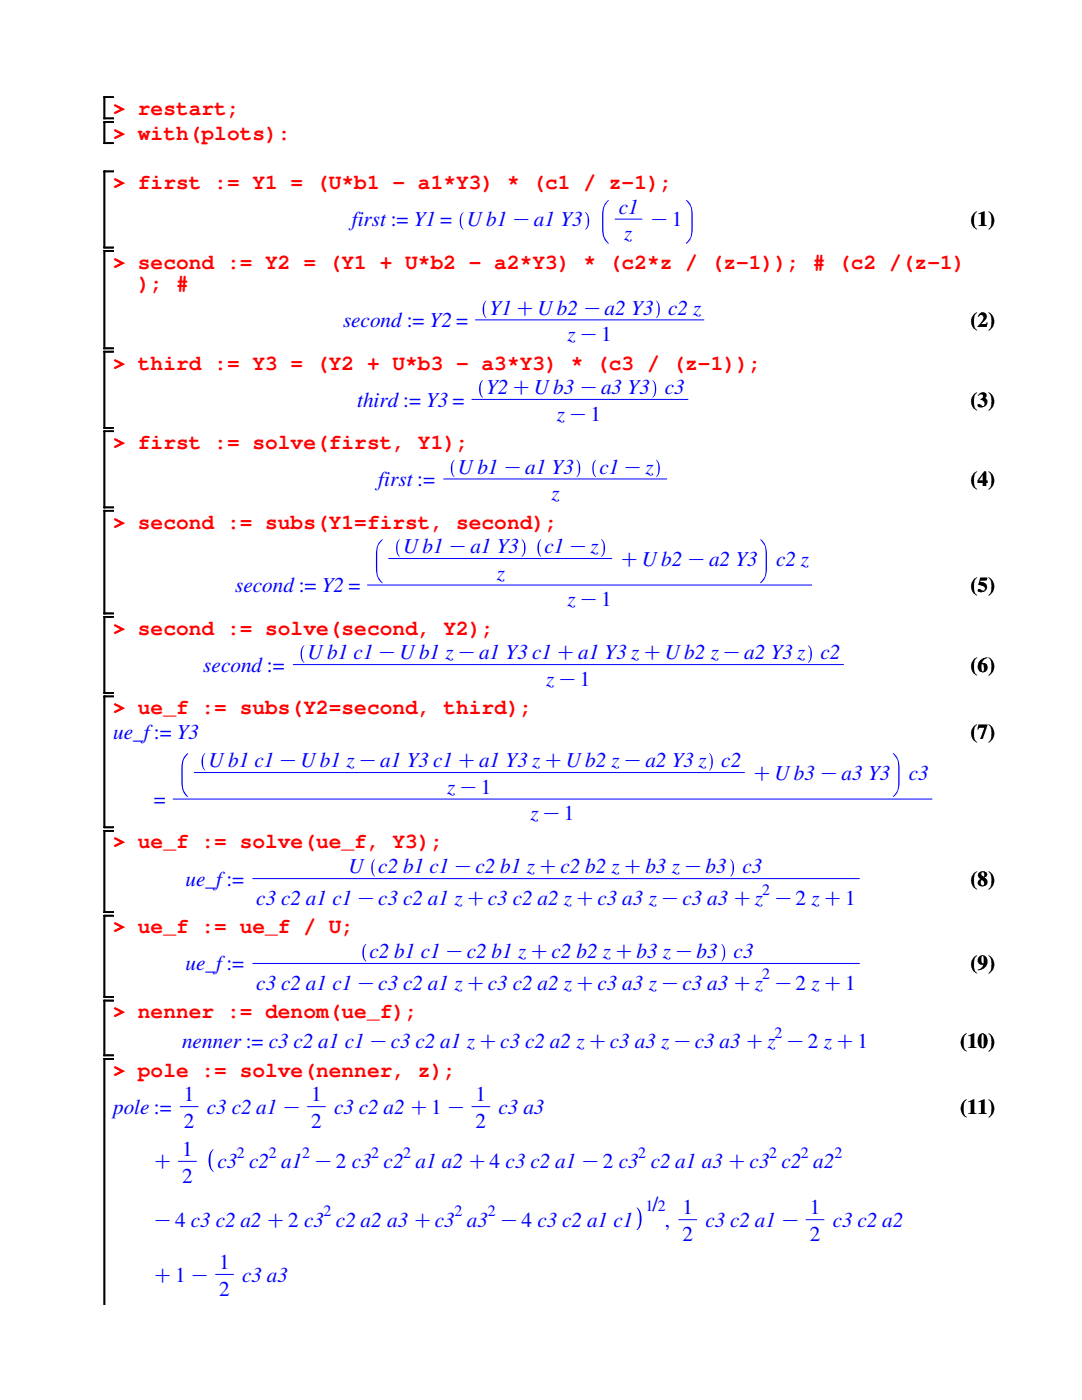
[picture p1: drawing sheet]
<svg xmlns="http://www.w3.org/2000/svg" width="216mm" height="279mm" viewBox="0 0 216 279" stroke-linecap="round" stroke-linejoin="round" font-family="sans-serif">
<defs><g id="words">
<g font-size="4.2" fill="#f00">
<text x="22.6" y="22.9">&gt; restart;</text>
<text x="22.6" y="27.9">&gt; with(plots):</text>
<text x="22.6" y="37.8">&gt; first := Y1 = (U*b1 - a1*Y3) * (c1 / z-1);</text>
<text x="22.6" y="53.6">&gt; second := Y2 = (Y1 + U*b2 - a2*Y3) * (c2*z / (z-1)); # (c2 /(z-1)</text>
<text x="27.5" y="57.9">); #</text>
<text x="22.6" y="73.7">&gt; third := Y3 = (Y2 + U*b3 - a3*Y3) * (c3 / (z-1));</text>
<text x="22.6" y="89.6">&gt; first := solve(first, Y1);</text>
<text x="22.6" y="105.5">&gt; second := subs(Y1=first, second);</text>
<text x="22.6" y="126.7">&gt; second := solve(second, Y2);</text>
<text x="22.6" y="142.5">&gt; ue_f := subs(Y2=second, third);</text>
<text x="22.6" y="169.3">&gt; ue_f := solve(ue_f, Y3);</text>
<text x="22.6" y="186.3">&gt; ue_f := ue_f / U;</text>
<text x="22.6" y="203.2">&gt; nenner := denom(ue_f);</text>
<text x="22.6" y="214.8">&gt; pole := solve(nenner, z);</text>
</g>
<g font-size="4.2" fill="#00f">
<text x="70.2" y="45.2">first := Y1 = Ub1Ka1 Y3</text>
<text x="123.5" y="42.7">c1</text>
<text x="124.5" y="48">z</text>
<text x="129.5" y="45.2">K1</text>
<text x="68.5" y="65.3">second := Y2 =</text>
<text x="97.7" y="62.8">Y1CUb2 Ka2 Y3 c2 z</text>
<text x="113.2" y="68.1">zK1</text>
<text x="71.2" y="81.2">third := Y3 =</text>
<text x="97" y="78.7">Y2CUb3 Ka3 Y3 c3</text>
<text x="111.1" y="83.9">zK1</text>
<text x="91.4" y="94.5">Ub1 Ka1 Y3</text>
<text x="119.6" y="94.5">c1Kz</text>
<text x="75.5" y="97">first :=</text>
<text x="110.1" y="99.8">z</text>
<text x="80.4" y="110.4">Ub1Ka1 Y3</text>
<text x="108.7" y="110.4">c1Kz</text>
<text x="123.5" y="112.9">CUb2Ka2 Y3</text>
<text x="154.9" y="112.9">c2 z</text>
<text x="46.9" y="118.2">second := Y2 =</text>
<text x="99.1" y="115.7">z</text>
<text x="113.2" y="121">zK1</text>
<text x="61.4" y="131.6">Ub1 c1KUb1 zKa1 Y3 c1Ca1 Y3 zCUb2 zKa2 Y3 z</text>
<text x="163.7" y="131.6">c2</text>
<text x="40.6" y="134.1">second :=</text>
<text x="109" y="136.9">zK1</text>
<text x="22.6" y="147.4">ue_f:= Y3</text>
<text x="41.6" y="153.1">Ub1 c1KUb1 zKa1 Y3 c1Ca1 Y3 zCUb2 zKa2 Y3 z c2</text>
<text x="149.9" y="155.6">CUb3Ka3 Y3</text>
<text x="181.3" y="155.6">c3</text>
<text x="30.7" y="160.9">=</text>
<text x="89.2" y="158.4">zK1</text>
<text x="105.8" y="163.7">zK1</text>
<text x="37" y="176.7">ue_f:=</text>
<text x="69.5" y="174.3">U c2 b1 c1Kc2 b1 zCc2 b2 zCb3 zKb3</text>
<text x="148.2" y="174.3">c3</text>
<text x="51.1" y="180.6">c3 c2 a1 c1Kc3 c2 a1 zCc3 c2 a2 zCc3 a3 zKc3 a3 Cz K2 zC1</text>
<text x="73.7" y="191.2">c2 b1 c1Kc2 b1 zCc2 b2 zCb3 zKb3</text>
<text x="146.4" y="191.2">c3</text>
<text x="37" y="193.7">ue_f:=</text>
<text x="51.1" y="197.6">c3 c2 a1 c1Kc3 c2 a1 zCc3 c2 a2 zCc3 a3 zKc3 a3 Cz K2 zC1</text>
<text x="36.3" y="209.2">nenner := c3 c2 a1 c1Kc3 c2 a1 zCc3 c2 a2 zCc3 a3 zKc3 a3Cz K2 zC1</text>
<text x="36.7" y="219.8">1</text>
<text x="62.1" y="219.8">1</text>
<text x="94.9" y="219.8">1</text>
<text x="22.6" y="222.3">pole :=</text>
<text x="36.7" y="225.1">2</text>
<text x="41.3" y="222.3">c3 c2 a1 K</text>
<text x="62.1" y="225.1">2</text>
<text x="66.7" y="222.3">c3 c2 a2 C1 K</text>
<text x="94.9" y="225.1">2</text>
<text x="99.5" y="222.3">c3 a3</text>
<text x="30.4" y="233.2">C</text>
<text x="36.3" y="230.7">1</text>
<text x="43.4" y="233.2">c3 c2 a1 K2 c3 c2 a1 a2 C4 c3 c2 a1K2 c3 c2 a1 a3 Cc3 c2 a2</text>
<text x="36.3" y="236">2</text>
<text x="30.4" y="244.8">K4 c3 c2 a2 C2 c3 c2 a2 a3 Cc3 a3 K4 c3 c2 a1 c1</text>
<text x="130.2" y="241.6">/</text>
<text x="132.6" y="244.8">,</text>
<text x="136.2" y="242.4">1</text>
<text x="140.8" y="244.8">c3 c2 a1 K</text>
<text x="161.6" y="242.4">1</text>
<text x="166.2" y="244.8">c3 c2 a2</text>
<text x="136.2" y="247.7">2</text>
<text x="161.6" y="247.7">2</text>
<text x="30.4" y="255.8">C1 K</text>
<text x="43.7" y="253.3">1</text>
<text x="48.3" y="255.8">c3 a3</text>
<text x="43.7" y="258.6">2</text>
</g>
<g font-size="4.2">
<text x="193.7" y="45.2">(1)</text>
<text x="193.7" y="65.3">(2)</text>
<text x="193.7" y="81.2">(3)</text>
<text x="193.7" y="97">(4)</text>
<text x="193.7" y="118.2">(5)</text>
<text x="193.7" y="134.1">(6)</text>
<text x="193.7" y="147.4">(7)</text>
<text x="193.7" y="176.7">(8)</text>
<text x="193.7" y="193.7">(9)</text>
<text x="191.6" y="209.2">(10)</text>
<text x="191.6" y="222.3">(11)</text>
</g>
<g font-size="3.2" fill="#00f">
<text x="152.1" y="178.5">2</text>
<text x="152.1" y="195.5">2</text>
<text x="154.5" y="207.1">2</text>
<text x="47.3" y="231.1">2</text>
<text x="53.6" y="231.1">2</text>
<text x="60.3" y="231.1">2</text>
<text x="74.1" y="231.1">2</text>
<text x="80.4" y="231.1">2</text>
<text x="127.3" y="231.1">2</text>
<text x="153.5" y="231.1">2</text>
<text x="159.8" y="231.1">2</text>
<text x="166.5" y="231.1">2</text>
<text x="64.6" y="242.7">2</text>
<text x="90.7" y="242.7">2</text>
<text x="97.4" y="242.7">2</text>
<text x="128.8" y="241.6">1</text>
<text x="131.2" y="241.6">2</text>
</g>
</g></defs>
<g fill="none" stroke="#000" stroke-width=".34">
<path d="M22.6 19.4h-1.8v4.2h1.8M22.6 24.3h-1.8v4.3h1.8M22.6 34.2h-1.8v15.2h1.8M22.6 50.1h-1.8v19.4h1.8M22.6 70.2h-1.8v15.2h1.8M22.6 86.1h-1.8v15.2h1.8M22.6 101.9h-1.8v20.5h1.8M22.6 123.1h-1.8v15.2h1.8M22.6 139h-1.8v26.1h1.8M22.6 165.8h-1.8v16.2h1.8M22.6 182.8h-1.8v16.2h1.8M22.6 199.7h-1.8v10.9h1.8"/>
<path d="M22.6 211.3h-1.8v49.1"/>
</g>
<g fill="#00f">
<path d="M92.2 42.5l.3-.2a3.5 3.5 0 0 0 0 3.5 1.78 1.78 0 0 1-.8-1.7v.1a2.28 2.28 0 0 1 .5-1.7z"/>
<path d="M116.8 42.3a1.91 1.91 0 0 1 .8 1.9v-.1a2.06 2.06 0 0 1-.8 1.7 3.2 3.2 0 0 0 .3-2.9l-.3-.5z"/>
</g>
<path d="M122.8 43.7h5.3" fill="none" stroke="#00f" stroke-width=".2"/>
<g fill="#00f">
<path d="M121.1 40.2l.4-.3a3.8 3.8 0 0 0-1.1 3.1v2.6a4 4 0 0 0 1.1 3.1 3.3 3.3 0 0 1-1.4-3.1 9.7 9.7 0 0 1 .4-4.6z"/>
<path d="M136.9 40v-.1a3.3 3.3 0 0 1 1.3 3.1 10.1 10.1 0 0 1-.3 4.5l-.6 .9-.4 .3v-.2a3 3 0 0 0 1.1-2.9v-2.6a3.3 3.3 0 0 0-1.1-3z"/>
<path d="M96.8 60.2l.2-.2a3.9 3.9 0 0 0 0 3.5 1.88 1.88 0 0 1-.7-1.8v.1a2.27 2.27 0 0 1 .5-1.6z"/>
<path d="M130.9 60a1.88 1.88 0 0 1 .8 1.8v-.1a2.06 2.06 0 0 1-.8 1.8 3.9 3.9 0 0 0 0-3.5z"/>
</g>
<path d="M94.9 63.8h45.5" fill="none" stroke="#00f" stroke-width=".2"/>
<g fill="#00f">
<path d="M96.1 76.1l.2-.2h.1a3 3 0 0 0 0 3.4 .79 .79 0 0 1-.7-.8l-.1-.9a2.27 2.27 0 0 1 .5-1.5z"/>
<path d="M130.2 75.9a1.78 1.78 0 0 1 .7 1.7 1.43 1.43 0 0 1-.7 1.7 3.3 3.3 0 0 0 0-3.4z"/>
</g>
<path d="M94.2 79.7h43" fill="none" stroke="#00f" stroke-width=".2"/>
<g fill="#00f">
<path d="M90.4 91.9l.3-.2a3.9 3.9 0 0 0 0 3.6 1.88 1.88 0 0 1-.7-1.8 2.27 2.27 0 0 1 .4-1.6z"/>
<path d="M115.1 91.7a1.88 1.88 0 0 1 .7 1.8 2.06 2.06 0 0 1-.7 1.8 3.9 3.9 0 0 0 0-3.6z"/>
<path d="M118.6 91.9l.3-.2a3.5 3.5 0 0 0 0 3.6 1.78 1.78 0 0 1-.7-1.8 2.21 2.21 0 0 1 .4-1.6z"/>
<path d="M130.9 91.7a1.88 1.88 0 0 1 .8 1.8 2.06 2.06 0 0 1-.8 1.8 3.9 3.9 0 0 0 0-3.6z"/>
</g>
<path d="M88.6 95.6h44.4" fill="none" stroke="#00f" stroke-width=".2"/>
<g fill="#00f">
<path d="M79.5 107.8l.3-.2a3.5 3.5 0 0 0 0 3.5 1.78 1.78 0 0 1-.8-1.8v.1a2.21 2.21 0 0 1 .5-1.6z"/>
<path d="M104.1 107.7a.79 .79 0 0 1 .6 .8l.2 .8a2.06 2.06 0 0 1-.8 1.8v-.1a3.2 3.2 0 0 0 .3-2.9z"/>
<path d="M107.7 107.8l.2-.2 .1 .1a3 3 0 0 0 0 3.3 .79 .79 0 0 1-.7-.7l-.1-.9a2.27 2.27 0 0 1 .5-1.6z"/>
<path d="M119.9 107.7a.79 .79 0 0 1 .7 .8l.1 .8a2.06 2.06 0 0 1-.7 1.8l-.1-.1a3.2 3.2 0 0 0 .4-2.9z"/>
</g>
<path d="M77.6 111.5h44.4" fill="none" stroke="#00f" stroke-width=".2"/>
<g fill="#00f">
<path d="M75.9 107.9l.4-.3 .1 .1a3.1 3.1 0 0 0-1.1 3v2.6a3.3 3.3 0 0 0 1.1 3l-.1 .1a3.4 3.4 0 0 1-1.3-3.1 10.3 10.3 0 0 1 .3-4.5z"/>
<path d="M151.7 107.7l.1-.1a3.3 3.3 0 0 1 1.2 3.1 10.1 10.1 0 0 1-.3 4.5l-.6 .9-.4 .3v-.2a3 3 0 0 0 1.1-2.9v-2.6a3.3 3.3 0 0 0-1.1-3z"/>
</g>
<path d="M73.4 116.8h88.5" fill="none" stroke="#00f" stroke-width=".2"/>
<g fill="#00f">
<path d="M60.4 129l.3-.2a3.5 3.5 0 0 0 0 3.5 1.78 1.78 0 0 1-.7-1.8v.1a2.21 2.21 0 0 1 .4-1.6z"/>
<path d="M161.2 128.9a.79 .79 0 0 1 .7 .7l.1 .9a2.06 2.06 0 0 1-.7 1.8l-.1-.1a3.2 3.2 0 0 0 .4-2.9z"/>
</g>
<path d="M58.5 132.6h109.8" fill="none" stroke="#00f" stroke-width=".2"/>
<g fill="#00f">
<path d="M40.7 150.5l.2-.2a3.9 3.9 0 0 0 0 3.5 1.88 1.88 0 0 1-.7-1.8v.1a2.33 2.33 0 0 1 .5-1.6z"/>
<path d="M141.5 150.3a1.91 1.91 0 0 1 .7 1.8v-.1a2.06 2.06 0 0 1-.7 1.8 3.9 3.9 0 0 0 0-3.5z"/>
</g>
<path d="M38.8 154.2h109.7" fill="none" stroke="#00f" stroke-width=".2"/>
<g fill="#00f">
<path d="M37.1 150.6l.4-.3v.2a3.3 3.3 0 0 0-1.1 2.9v2.6a3.6 3.6 0 0 0 1.1 3v.1a3.3 3.3 0 0 1-1.3-3.1 10.1 10.1 0 0 1 .3-4.5z"/>
<path d="M178.1 150.4l.1-.1a3.4 3.4 0 0 1 1.3 3.1 10.3 10.3 0 0 1-.3 4.5l-.6 .9-.4 .3-.1-.1a3.1 3.1 0 0 0 1.1-3v-2.6a3.3 3.3 0 0 0-1.1-3z"/>
</g>
<path d="M34.6 159.5h151.3" fill="none" stroke="#00f" stroke-width=".2"/>
<g fill="#00f">
<path d="M74.5 171.7l.3-.2a3.9 3.9 0 0 0 0 3.5 1.88 1.88 0 0 1-.7-1.8v.1a2.33 2.33 0 0 1 .4-1.6z"/>
<path d="M145.8 171.5a1.91 1.91 0 0 1 .7 1.8v-.1a2.06 2.06 0 0 1-.7 1.8 3.9 3.9 0 0 0 0-3.5z"/>
</g>
<path d="M50.5 175.3h120.9" fill="none" stroke="#00f" stroke-width=".2"/>
<g fill="#00f">
<path d="M72.8 188.6l.2-.2 .1 .1a3 3 0 0 0 0 3.3 .79 .79 0 0 1-.7-.8l-.1-.8a2.33 2.33 0 0 1 .5-1.6z"/>
<path d="M144 188.4a1.81 1.81 0 0 1 .7 1.8v-.1a1.43 1.43 0 0 1-.8 1.7 3.3 3.3 0 0 0 .1-3.4z"/>
</g>
<path d="M50.5 192.3h120.9M35.6 231.8h3.6M36 220.9h3.5M61.4 220.9h3.5M94.2 220.9h3.5" fill="none" stroke="#00f" stroke-width=".2"/>
<g fill="#00f">
<path d="M42.2 229.6l.4-.3a4.6 4.6 0 0 0-.2 4.3l.2 .3a2.43 2.43 0 0 1-1-2.3 2.87 2.87 0 0 1 .6-2z"/>
<path d="M127 241h.1a2.36 2.36 0 0 1 .9 2.3v-.1a2.62 2.62 0 0 1-.9 2.3l-.1-.1a4 4 0 0 0 .6-3.3l-.2-.6z"/>
</g>
<path d="M43.1 254.3h3.5M135.5 243.4h3.5M160.9 243.4h3.5" fill="none" stroke="#00f" stroke-width=".2"/>
<use href="#words"/>
</svg>
